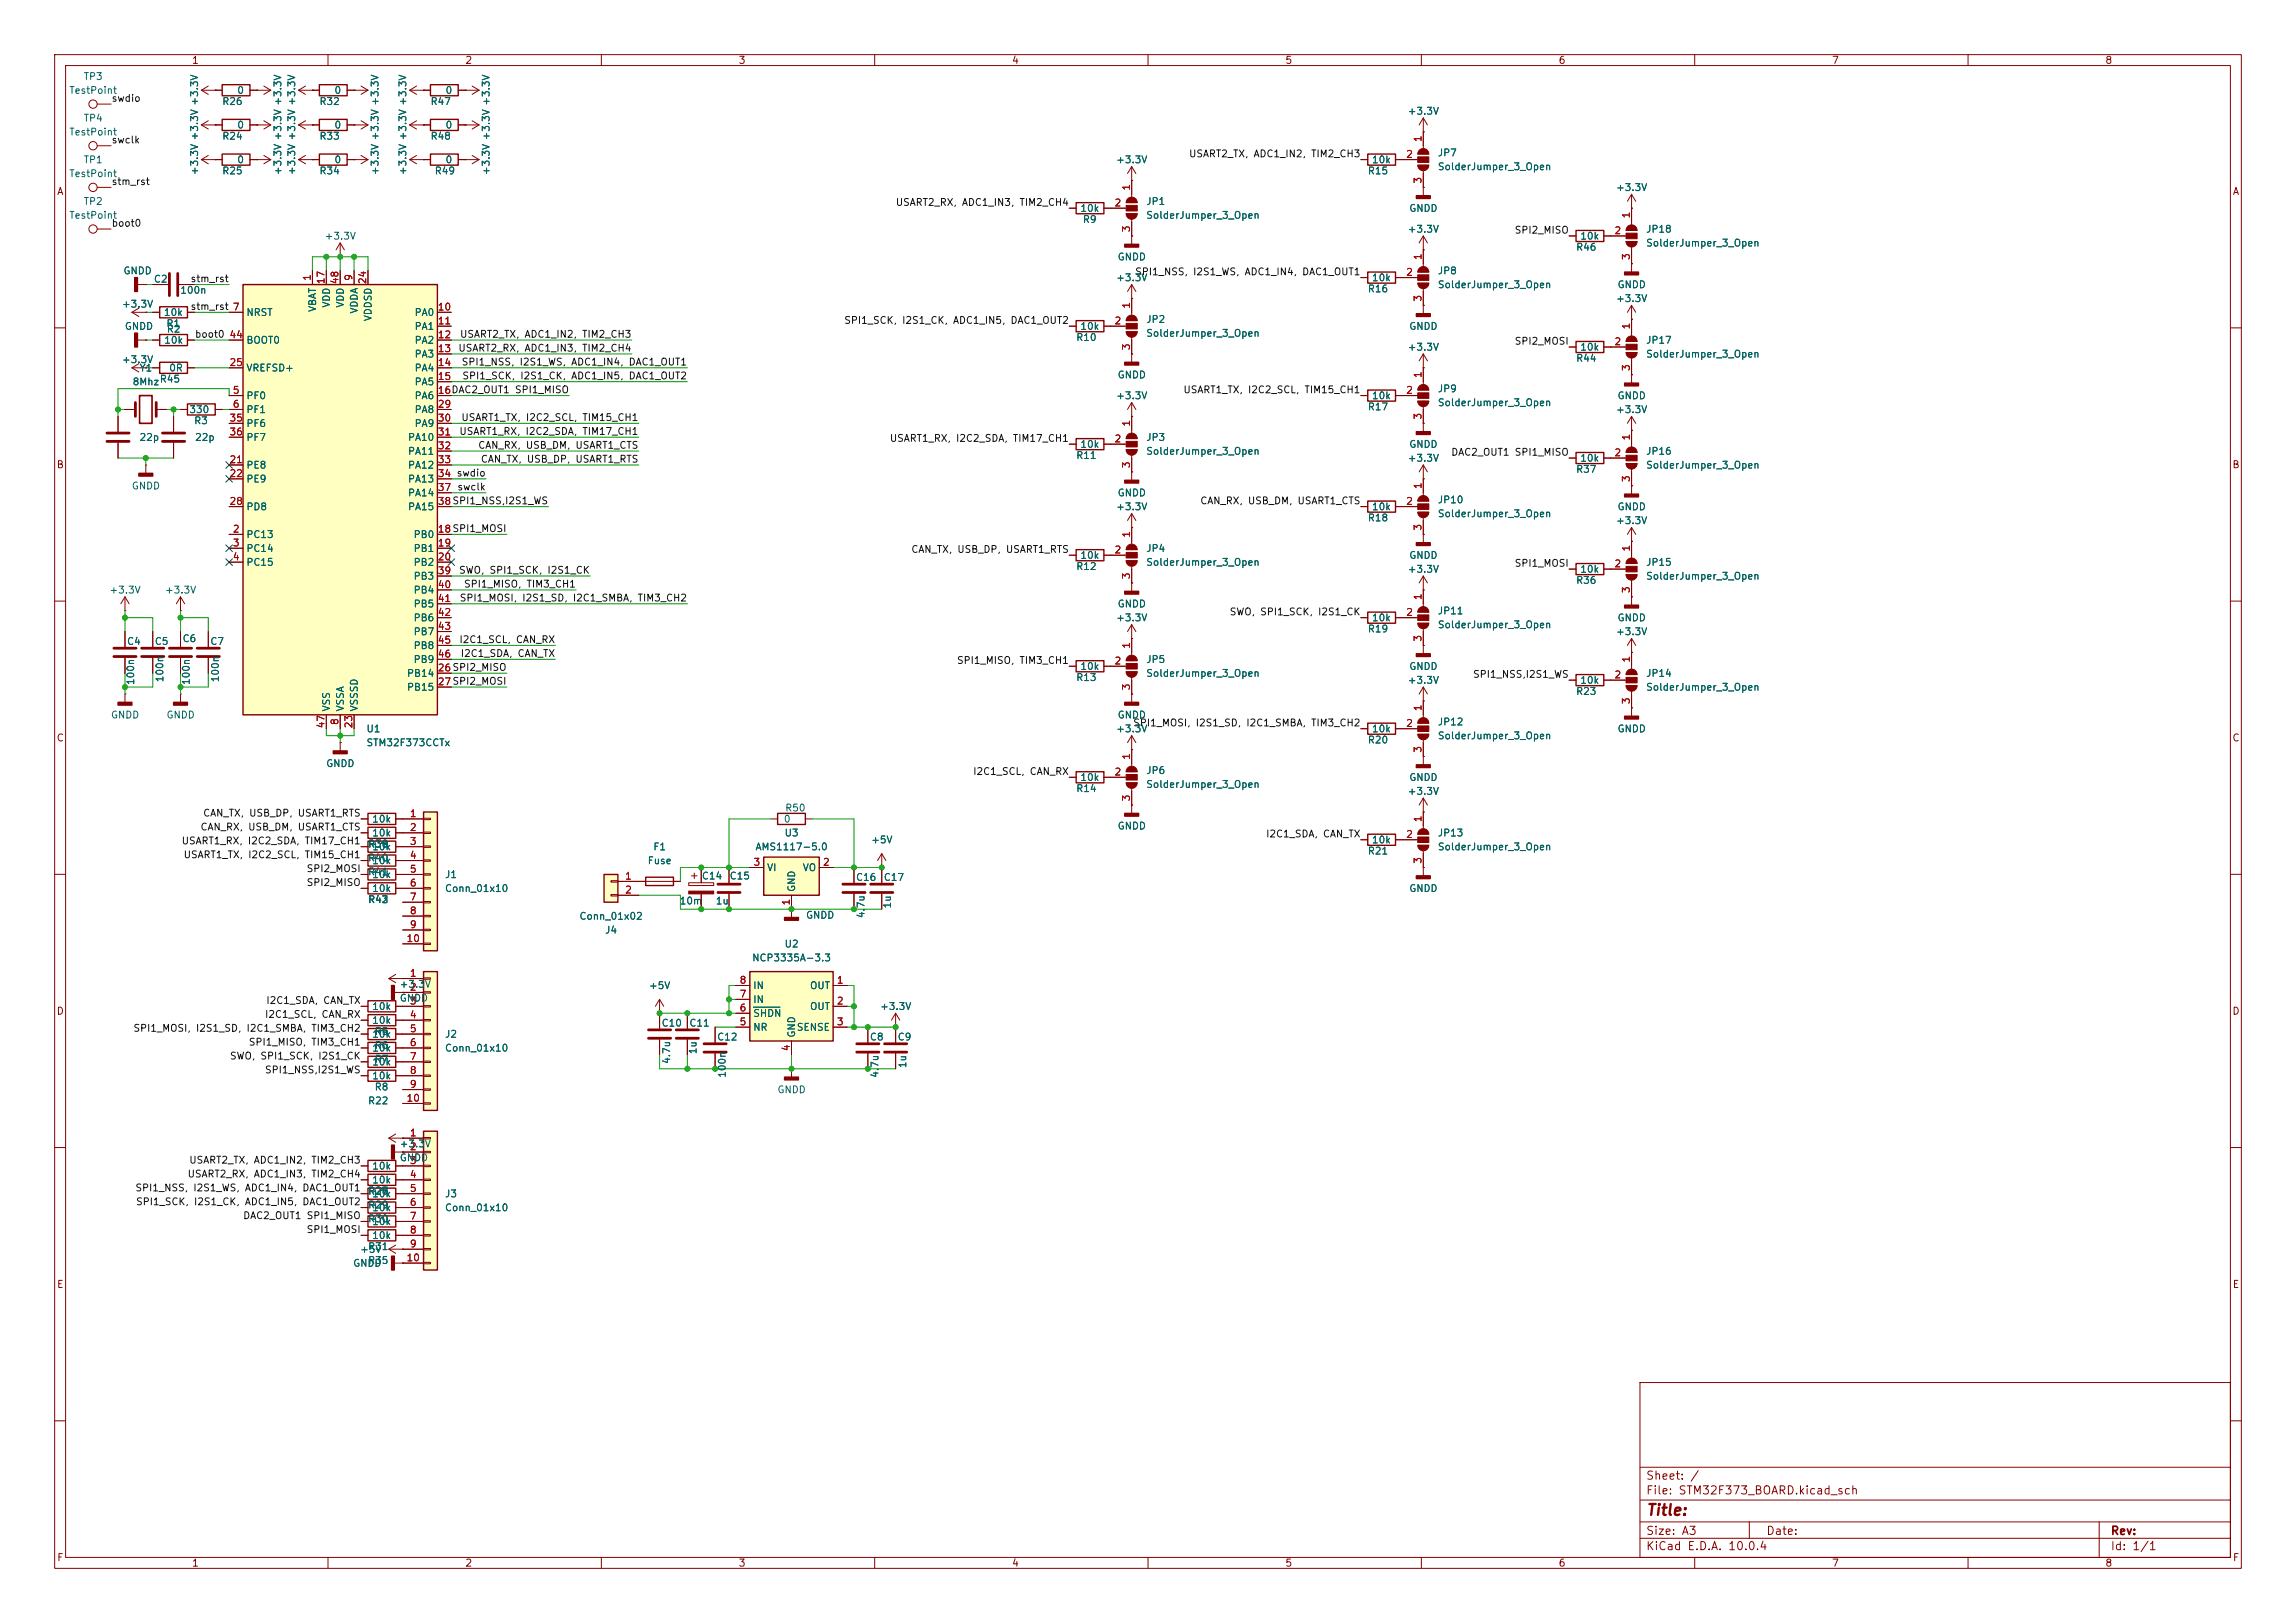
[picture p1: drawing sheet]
<svg xmlns="http://www.w3.org/2000/svg" width="420mm" height="297mm" viewBox="0 0 420 297" stroke-linecap="round" stroke-linejoin="round" font-family="sans-serif">
<defs><g id="words">
<text font-size="2" fill="#840000" x="301" y="277.8">Title:</text>
<g font-size="1.5" fill="#840000">
<text x="301" y="273.8">File: STM32F373_BOARD.kicad_sch</text>
<text x="301" y="271.1">Sheet: /</text>
<text x="301" y="281.2">Size: A3</text>
<text x="323" y="281.2">Date:</text>
<text x="386" y="281.2">Rev:</text>
<text x="301" y="284">KiCad E.D.A. 10.0.4</text>
<text x="386" y="284">Id: 1/1</text>
</g>
<g font-size="1.3" fill="#840000">
<text x="35" y="12">1</text>
<text x="85" y="12">2</text>
<text x="135" y="12">3</text>
<text x="185" y="12">4</text>
<text x="235" y="12">5</text>
<text x="285" y="12">6</text>
<text x="335" y="12">7</text>
<text x="385" y="12">8</text>
<text x="10.3" y="36">A</text>
<text x="408.3" y="36">A</text>
<text x="10.3" y="86">B</text>
<text x="408.2" y="86">B</text>
<text x="10.3" y="136">C</text>
<text x="408.2" y="136">C</text>
<text x="10.3" y="186">D</text>
<text x="408.2" y="186">D</text>
<text x="10.3" y="236">E</text>
<text x="408.3" y="236">E</text>
<text x="10.3" y="286">F</text>
<text x="35" y="287">1</text>
<text x="85" y="287">2</text>
<text x="135" y="287">3</text>
<text x="185" y="287">4</text>
<text x="235" y="287">5</text>
<text x="285" y="287">6</text>
<text x="335" y="287">7</text>
<text x="385" y="287">8</text>
<text x="408.3" y="286">F</text>
</g>
<g font-size="1.3" fill="#006464">
<text x="12.6" y="17.5">TestPoint</text>
<text x="15.2" y="14.9">TP3</text>
<text x="43.3" y="17.5">0</text>
<text x="61.1" y="17.5">0</text>
<text x="81.4" y="17.5">0</text>
<text x="15.2" y="22.6">TP4</text>
<text x="40.5" y="19.5">R26</text>
<text x="43.3" y="23.8">0</text>
<text x="58.3" y="19.5">R32</text>
<text x="61.1" y="23.8">0</text>
<text x="78.6" y="19.5">R47</text>
<text x="81.4" y="23.8">0</text>
<text x="257.4" y="21.3">+3.3V</text>
<text x="12.6" y="25.1">TestPoint</text>
<text x="40.5" y="25.9">R24</text>
<text x="58.3" y="25.9">R33</text>
<text x="78.6" y="25.9">R48</text>
<text x="262.9" y="28.9">JP7</text>
<text x="12.6" y="32.7">TestPoint</text>
<text x="15.2" y="30.2">TP1</text>
<text x="36.5" y="32.2" transform="rotate(-90 36.5 32.2)">+3.3V +3.3V +3.3V</text>
<text x="40.5" y="32.2">R25</text>
<text x="43.3" y="30.2">0</text>
<text x="51.8" y="32.2" transform="rotate(-90 51.8 32.2)">+3.3V +3.3V +3.3V</text>
<text x="54.3" y="32.2" transform="rotate(-90 54.3 32.2)">+3.3V +3.3V +3.3V</text>
<text x="58.3" y="32.2">R34</text>
<text x="61.1" y="30.2">0</text>
<text x="69.6" y="32.2" transform="rotate(-90 69.6 32.2)">+3.3V +3.3V +3.3V</text>
<text x="74.6" y="32.2" transform="rotate(-90 74.6 32.2)">+3.3V +3.3V +3.3V</text>
<text x="79.4" y="32.2">R49</text>
<text x="81.4" y="30.2">0</text>
<text x="89.9" y="32.2" transform="rotate(-90 89.9 32.2)">+3.3V +3.3V +3.3V</text>
<text x="204.1" y="30.2">+3.3V</text>
<text x="250.1" y="32.2">R15</text>
<text x="250.8" y="30.2">10k</text>
<text x="262.9" y="31.5">SolderJumper_3_Open</text>
<text x="295.5" y="35.3">+3.3V</text>
<text x="12.6" y="40.3">TestPoint</text>
<text x="15.2" y="37.8">TP2</text>
<text x="197.5" y="39.1">10k</text>
<text x="198" y="41.1">R9</text>
<text x="209.6" y="37.8">JP1</text>
<text x="209.6" y="40.3">SolderJumper_3_Open</text>
<text x="257.7" y="39.1">GNDD</text>
<text x="59.3" y="44.2">+3.3V</text>
<text x="204.3" y="48">GNDD</text>
<text x="257.4" y="42.9">+3.3V</text>
<text x="288.2" y="46.2">R46</text>
<text x="288.9" y="44.2">10k</text>
<text x="301" y="42.9">JP18</text>
<text x="301" y="45.4">SolderJumper_3_Open</text>
<text x="22.5" y="50.5">GNDD</text>
<text x="28" y="52">C2</text>
<text x="204.1" y="51.8">+3.3V</text>
<text x="250.1" y="53.8">R16</text>
<text x="250.8" y="51.8">10k</text>
<text x="262.9" y="50.5">JP8</text>
<text x="262.9" y="53">SolderJumper_3_Open</text>
<text x="295.8" y="53">GNDD</text>
<text x="22.2" y="56.6">+3.3V</text>
<text x="29.9" y="58.1">10k</text>
<text x="32.9" y="54.1">100n</text>
<text x="45" y="58.1">NRST</text>
<text x="58.1" y="57.2" transform="rotate(-90 58.1 57.2)">VBAT</text>
<text x="60.7" y="56.4" transform="rotate(-90 60.7 56.4)">VDD</text>
<text x="63.2" y="56.4" transform="rotate(-90 63.2 56.4)">VDD</text>
<text x="65.7" y="57.5" transform="rotate(-90 65.7 57.5)">VDDA</text>
<text x="68.3" y="58.9" transform="rotate(-90 68.3 58.9)">VDDSD</text>
<text x="75.7" y="58.1">PA0</text>
<text x="209.6" y="59.4">JP2</text>
<text x="295.5" y="55.6">+3.3V</text>
<text x="22.7" y="60.7">GNDD</text>
<text x="29.9" y="63.2">10k</text>
<text x="30.3" y="60.2">R1</text>
<text x="30.4" y="61.2">R2</text>
<text x="45" y="63.2">BOOT0</text>
<text x="75.7" y="60.7">PA1</text>
<text x="75.7" y="63.2">PA2</text>
<text x="75.7" y="65.7">PA3</text>
<text x="196.8" y="62.7">R10</text>
<text x="197.5" y="60.7">10k</text>
<text x="209.6" y="61.9">SolderJumper_3_Open</text>
<text x="257.4" y="64.5">+3.3V</text>
<text x="257.7" y="60.7">GNDD</text>
<text x="288.9" y="64.5">10k</text>
<text x="301" y="63.2">JP17</text>
<text x="301" y="65.7">SolderJumper_3_Open</text>
<text x="22.2" y="66.8">+3.3V</text>
<text x="24.1" y="70.8">8Mhz</text>
<text x="25.4" y="68.3">Y1</text>
<text x="29.1" y="70.3">R45</text>
<text x="30.8" y="68.3">0R</text>
<text x="45" y="68.3">VREFSD+</text>
<text x="75.7" y="68.3">PA4</text>
<text x="75.7" y="70.8">PA5</text>
<text x="204.3" y="69.6">GNDD</text>
<text x="288.2" y="66.5">R44</text>
<text x="34.5" y="75.9">330</text>
<text x="35.4" y="77.9">R3</text>
<text x="45" y="73.4">PF0</text>
<text x="45" y="75.9">PF1</text>
<text x="75.7" y="73.4">PA6</text>
<text x="75.7" y="75.9">PA8</text>
<text x="204.1" y="73.4">+3.3V</text>
<text x="250.1" y="75.4">R17</text>
<text x="250.8" y="73.4">10k</text>
<text x="262.9" y="72.1">JP9</text>
<text x="262.9" y="74.6">SolderJumper_3_Open</text>
<text x="295.5" y="75.9">+3.3V</text>
<text x="295.8" y="73.4">GNDD</text>
<text x="25.4" y="81">22p</text>
<text x="35.6" y="81">22p</text>
<text x="45" y="78.4">PF6</text>
<text x="45" y="81">PF7</text>
<text x="74.5" y="81">PA10</text>
<text x="74.5" y="83.5">PA11</text>
<text x="75.7" y="78.4">PA9</text>
<text x="197.5" y="82.3">10k</text>
<text x="209.6" y="81">JP3</text>
<text x="209.6" y="83.5">SolderJumper_3_Open</text>
<text x="257.7" y="82.3">GNDD</text>
<text x="301" y="83.5">JP16</text>
<text x="24" y="89.9">GNDD</text>
<text x="45" y="86.1">PE8</text>
<text x="45" y="88.6">PE9</text>
<text x="74.5" y="86.1">PA12</text>
<text x="74.5" y="88.6">PA13</text>
<text x="196.8" y="84.3">R11</text>
<text x="257.4" y="84.8">+3.3V</text>
<text x="288.2" y="86.8">R37</text>
<text x="288.9" y="84.8">10k</text>
<text x="301" y="86.1">SolderJumper_3_Open</text>
<text x="45" y="93.7">PD8</text>
<text x="74.5" y="91.1">PA14</text>
<text x="74.5" y="93.7">PA15</text>
<text x="204.1" y="93.7">+3.3V</text>
<text x="204.3" y="91.1">GNDD</text>
<text x="250.1" y="95.7">R18</text>
<text x="250.8" y="93.7">10k</text>
<text x="262.9" y="92.4">JP10</text>
<text x="262.9" y="95">SolderJumper_3_Open</text>
<text x="295.8" y="93.7">GNDD</text>
<text x="45" y="98.8">PC13</text>
<text x="45" y="101.3">PC14</text>
<text x="75.5" y="98.8">PB0</text>
<text x="75.5" y="101.3">PB1</text>
<text x="209.6" y="101.3">JP4</text>
<text x="295.5" y="96.2">+3.3V</text>
<text x="45" y="103.8">PC15</text>
<text x="75.5" y="103.8">PB2</text>
<text x="75.5" y="106.4">PB3</text>
<text x="196.8" y="104.6">R12</text>
<text x="197.5" y="102.6">10k</text>
<text x="209.6" y="103.8">SolderJumper_3_Open</text>
<text x="257.4" y="105.1">+3.3V</text>
<text x="257.7" y="102.6">GNDD</text>
<text x="288.2" y="107.1">R36</text>
<text x="288.9" y="105.1">10k</text>
<text x="301" y="103.8">JP15</text>
<text x="301" y="106.4">SolderJumper_3_Open</text>
<text x="19.9" y="108.9">+3.3V</text>
<text x="30.1" y="108.9">+3.3V</text>
<text x="75.5" y="108.9">PB4</text>
<text x="75.5" y="111.5">PB5</text>
<text x="204.3" y="111.5">GNDD</text>
<text x="262.9" y="112.7">JP11</text>
<text x="23.1" y="118.3">C4</text>
<text x="28.2" y="118.3">C5</text>
<text x="33.3" y="117.8">C6</text>
<text x="38.4" y="118.3">C7</text>
<text x="75.5" y="114">PB6</text>
<text x="75.5" y="116.5">PB7</text>
<text x="75.5" y="119.1">PB8</text>
<text x="204.1" y="114">+3.3V</text>
<text x="250.1" y="116">R19</text>
<text x="250.8" y="114">10k</text>
<text x="262.9" y="115.3">SolderJumper_3_Open</text>
<text x="295.5" y="116.5">+3.3V</text>
<text x="295.8" y="114">GNDD</text>
<text x="24.8" y="125.5" transform="rotate(-90 24.8 125.5)">100n</text>
<text x="30.2" y="125" transform="rotate(-90 30.2 125)">100n</text>
<text x="35" y="125.5" transform="rotate(-90 35 125.5)">100n</text>
<text x="40.3" y="125" transform="rotate(-90 40.3 125)">100n</text>
<text x="74.3" y="124.2">PB14</text>
<text x="75.5" y="121.6">PB9</text>
<text x="196.8" y="124.9">R13</text>
<text x="197.5" y="122.9">10k</text>
<text x="209.6" y="121.6">JP5</text>
<text x="209.6" y="124.2">SolderJumper_3_Open</text>
<text x="257.4" y="125.4">+3.3V</text>
<text x="257.7" y="122.9">GNDD</text>
<text x="288.9" y="125.4">10k</text>
<text x="301" y="124.2">JP14</text>
<text x="20.2" y="131.8">GNDD</text>
<text x="30.3" y="131.8">GNDD</text>
<text x="60.7" y="130.3" transform="rotate(-90 60.7 130.3)">VSS</text>
<text x="63.2" y="130.3" transform="rotate(-90 63.2 130.3)">VSSA</text>
<text x="65.7" y="130.3" transform="rotate(-90 65.7 130.3)">VSSSD</text>
<text x="74.3" y="126.7">PB15</text>
<text x="204.3" y="131.8">GNDD</text>
<text x="288.2" y="127.5">R23</text>
<text x="301" y="126.7">SolderJumper_3_Open</text>
<text x="66.9" y="136.9">STM32F373CCTx</text>
<text x="66.9" y="134.3">U1</text>
<text x="204.1" y="134.3">+3.3V</text>
<text x="250.1" y="136.4">R20</text>
<text x="250.8" y="134.3">10k</text>
<text x="262.9" y="133.1">JP12</text>
<text x="262.9" y="135.6">SolderJumper_3_Open</text>
<text x="295.8" y="134.3">GNDD</text>
<text x="59.6" y="140.7">GNDD</text>
<text x="197.5" y="143.2">10k</text>
<text x="209.6" y="141.9">JP6</text>
<text x="257.7" y="143.2">GNDD</text>
<text x="143.5" y="148.8">R50</text>
<text x="196.8" y="145.2">R14</text>
<text x="209.6" y="144.5">SolderJumper_3_Open</text>
<text x="257.4" y="145.8">+3.3V</text>
<text x="67.2" y="155.4">R39</text>
<text x="67.2" y="155.4">R38</text>
<text x="68" y="153.4">10k</text>
<text x="68" y="150.8">10k</text>
<text x="68" y="155.9">10k</text>
<text x="119.4" y="155.9">F1</text>
<text x="138.1" y="155.9">AMS1117-5.0</text>
<text x="143.3" y="150.8">0</text>
<text x="143.4" y="153.4">U3</text>
<text x="159.3" y="154.6">+5V</text>
<text x="204.3" y="152.1">GNDD</text>
<text x="250.8" y="154.6">10k</text>
<text x="262.9" y="153.4">JP13</text>
<text x="262.9" y="155.9">SolderJumper_3_Open</text>
<text x="67.2" y="157.9">R40</text>
<text x="67.2" y="160.5">R41</text>
<text x="68" y="158.5">10k</text>
<text x="68" y="161">10k</text>
<text x="81.3" y="161">J1</text>
<text x="118.4" y="158.5">Fuse</text>
<text x="128.3" y="161.2">C14</text>
<text x="133.4" y="161.2">C15</text>
<text x="140.2" y="159.7">VI</text>
<text x="146.7" y="159.7">VO</text>
<text x="156.5" y="161.5">C16</text>
<text x="161.6" y="161.5">C17</text>
<text x="250.1" y="156.7">R21</text>
<text x="67.2" y="165.6">R42</text>
<text x="67.2" y="165.6">R43</text>
<text x="68" y="163.5">10k</text>
<text x="81.3" y="163.5">Conn_01x10</text>
<text x="124.2" y="165.8">10m</text>
<text x="130.8" y="165.8">1u</text>
<text x="145.8" y="163.3" transform="rotate(-90 145.8 163.3)">GND</text>
<text x="163.3" y="166.4" transform="rotate(-90 163.3 166.4)">1u</text>
<text x="257.7" y="163.5">GNDD</text>
<text x="105.9" y="168.6">Conn_01x02</text>
<text x="110.6" y="171.2">J4</text>
<text x="143.4" y="173.7">U2</text>
<text x="147.3" y="168.4">GNDD</text>
<text x="158.5" y="168.1" transform="rotate(-90 158.5 168.1)">4.7u</text>
<text x="137.5" y="176.2">NCP3335A-3.3</text>
<text x="68" y="185.1">10k</text>
<text x="73" y="181.1">+3.3V</text>
<text x="73" y="183.6">GNDD</text>
<text x="118.6" y="181.3">+5V</text>
<text x="137.7" y="183.9">IN</text>
<text x="137.7" y="181.3">IN</text>
<text x="148.1" y="181.3">OUT</text>
<text x="148.1" y="185.1">OUT</text>
<text x="160.9" y="185.1">+3.3V</text>
<text x="68" y="187.7">10k</text>
<text x="68" y="190.2">10k</text>
<text x="68.4" y="189.7">R4</text>
<text x="68.4" y="189.7">R5</text>
<text x="81.3" y="190.2">J2</text>
<text x="120.9" y="188.2">C10</text>
<text x="126" y="188.2">C11</text>
<text x="131.1" y="190.7">C12</text>
<text x="137.7" y="188.9">NR</text>
<text x="137.7" y="186.4">SHDN</text>
<text x="145.6" y="188.9">SENSE</text>
<text x="145.8" y="190" transform="rotate(-90 145.8 190)">GND</text>
<text x="159" y="190.7">C8</text>
<text x="164.1" y="190.7">C9</text>
<text x="68" y="197.8">10k</text>
<text x="68" y="195.3">10k</text>
<text x="68" y="192.7">10k</text>
<text x="68.4" y="194.8">R7</text>
<text x="68.4" y="192.2">R6</text>
<text x="81.3" y="192.7">Conn_01x10</text>
<text x="122.9" y="194.8" transform="rotate(-90 122.9 194.8)">4.7u</text>
<text x="127.7" y="193" transform="rotate(-90 127.7 193)">1u</text>
<text x="133.1" y="197.3" transform="rotate(-90 133.1 197.3)">100n</text>
<text x="161" y="197.3" transform="rotate(-90 161 197.3)">4.7u</text>
<text x="166.1" y="195.6" transform="rotate(-90 166.1 195.6)">1u</text>
<text x="67.2" y="202.4">R22</text>
<text x="68.4" y="199.9">R8</text>
<text x="142.1" y="200.4">GNDD</text>
<text x="68" y="214.3">10k</text>
<text x="73" y="210.3">+3.3V</text>
<text x="73" y="212.8">GNDD</text>
<text x="67.2" y="218.9">R28</text>
<text x="67.2" y="218.9">R27</text>
<text x="67.2" y="221.4">R29</text>
<text x="68" y="216.9">10k</text>
<text x="68" y="219.4">10k</text>
<text x="68" y="222">10k</text>
<text x="81.3" y="219.4">J3</text>
<text x="81.3" y="222">Conn_01x10</text>
<text x="67.2" y="224">R30</text>
<text x="68" y="224.5">10k</text>
<text x="68" y="227">10k</text>
<text x="64.5" y="232.1">GNDD</text>
<text x="65.8" y="229.6">+5V</text>
<text x="67.2" y="229.1">R31</text>
<text x="67.2" y="231.6">R35</text>
</g>
<g font-size="1.3" fill="#0f0f0f">
<text x="20.3" y="18.9">swdio</text>
<text x="20.3" y="26.5">swclk</text>
<text x="217.4" y="29.1">USART2_TX, ADC1_IN2, TIM2_CH3</text>
<text x="20.3" y="34.2">stm_rst</text>
<text x="20.3" y="41.8">boot0</text>
<text x="163.7" y="38">USART2_RX, ADC1_IN3, TIM2_CH4</text>
<text x="277" y="43.1">SPI2_MISO</text>
<text x="34.8" y="51.9">stm_rst</text>
<text x="207.5" y="50.7">SPI1_NSS, I2S1_WS, ADC1_IN4, DAC1_OUT1</text>
<text x="34.8" y="57">stm_rst 7</text>
<text x="154.3" y="59.6">SPI1_SCK, I2S1_CK, ADC1_IN5, DAC1_OUT2</text>
<text x="35.6" y="62.1">boot0</text>
<text x="83.7" y="64.6">USART2_RX, ADC1_IN3, TIM2_CH4</text>
<text x="84" y="62.1">USART2_TX, ADC1_IN2, TIM2_CH3</text>
<text x="277" y="63.4">SPI2_MOSI</text>
<text x="84.3" y="67.2">SPI1_NSS, I2S1_WS, ADC1_IN4, DAC1_OUT1</text>
<text x="84.5" y="69.7">SPI1_SCK, I2S1_CK, ADC1_IN5, DAC1_OUT2</text>
<text x="84.3" y="77.3">USART1_TX, I2C2_SCL, TIM15_CH1</text>
<text x="216.4" y="72.3">USART1_TX, I2C2_SCL, TIM15_CH1</text>
<text x="83.9" y="79.9">USART1_RX, I2C2_SDA, TIM17_CH1</text>
<text x="87.4" y="82.4">CAN_RX, USB_DM, USART1_CTS</text>
<text x="162.7" y="81.2">USART1_RX, I2C2_SDA, TIM17_CH1</text>
<text x="265.3" y="83.7">DAC2_OUT1 SPI1_MISO</text>
<text x="87.9" y="85">CAN_TX, USB_DP, USART1_RTS</text>
<text x="83.6" y="90">swclk</text>
<text x="219.4" y="92.6">CAN_RX, USB_DM, USART1_CTS</text>
<text x="166.6" y="101.5">CAN_TX, USB_DP, USART1_RTS</text>
<text x="83.9" y="105.3">SWO, SPI1_SCK, I2S1_CK</text>
<text x="84.8" y="107.8">SPI1_MISO, TIM3_CH1</text>
<text x="277" y="104">SPI1_MOSI</text>
<text x="84" y="110.4">SPI1_MOSI, I2S1_SD, I2C1_SMBA, TIM3_CH2</text>
<text x="224.8" y="112.9">SWO, SPI1_SCK, I2S1_CK</text>
<text x="83.9" y="118">I2C1_SCL, CAN_RX</text>
<text x="84.2" y="120.5">I2C1_SDA, CAN_TX</text>
<text x="174.9" y="121.8">SPI1_MISO, TIM3_CH1</text>
<text x="269.3" y="124.3">SPI1_NSS,I2S1_WS</text>
<text x="207.2" y="133.2">SPI1_MOSI, I2S1_SD, I2C1_SMBA, TIM3_CH2</text>
<text x="177.9" y="142.1">I2C1_SCL, CAN_RX</text>
<text x="37.1" y="149.7">CAN_TX, USB_DP, USART1_RTS</text>
<text x="33.1" y="154.8">USART1_RX, I2C2_SDA, TIM17_CH1</text>
<text x="36.6" y="152.3">CAN_RX, USB_DM, USART1_CTS</text>
<text x="231.5" y="153.5">I2C1_SDA, CAN_TX</text>
<text x="33.5" y="157.4">USART1_TX, I2C2_SCL, TIM15_CH1</text>
<text x="56" y="159.9">SPI2_MOSI</text>
<text x="56" y="162.4">SPI2_MISO</text>
<text x="48.6" y="184">I2C1_SDA, CAN_TX</text>
<text x="24.3" y="189.1">SPI1_MOSI, I2S1_SD, I2C1_SMBA, TIM3_CH2</text>
<text x="45.4" y="191.6">SPI1_MISO, TIM3_CH1</text>
<text x="48.4" y="186.6">I2C1_SCL, CAN_RX</text>
<text x="41.9" y="194.2">SWO, SPI1_SCK, I2S1_CK</text>
<text x="48.4" y="196.7">SPI1_NSS,I2S1_WS</text>
<text x="34.2" y="215.8">USART2_RX, ADC1_IN3, TIM2_CH4</text>
<text x="34.5" y="213.2">USART2_TX, ADC1_IN2, TIM2_CH3</text>
<text x="24.7" y="218.3">SPI1_NSS, I2S1_WS, ADC1_IN4, DAC1_OUT1</text>
<text x="24.8" y="220.9">SPI1_SCK, I2S1_CK, ADC1_IN5, DAC1_OUT2</text>
<text x="44.4" y="223.4">DAC2_OUT1 SPI1_MISO</text>
<text x="56" y="225.9">SPI1_MOSI</text>
</g>
<g font-size="1.3" fill="#a90000">
<text x="257.1" y="29.2">2</text>
<text x="260.3" y="26.1" transform="rotate(-90 260.3 26.1)">1</text>
<text x="207" y="35" transform="rotate(-90 207 35)">1</text>
<text x="260.3" y="33.7" transform="rotate(-90 260.3 33.7)">3</text>
<text x="203.8" y="38.1">2</text>
<text x="298.4" y="40.1" transform="rotate(-90 298.4 40.1)">1</text>
<text x="207" y="42.6" transform="rotate(-90 207 42.6)">3</text>
<text x="260.3" y="47.7" transform="rotate(-90 260.3 47.7)">1</text>
<text x="295.2" y="43.2">2</text>
<text x="298.4" y="47.7" transform="rotate(-90 298.4 47.7)">3</text>
<text x="57.1" y="51.5" transform="rotate(-90 57.1 51.5)">1</text>
<text x="59.7" y="52.1" transform="rotate(-90 59.7 52.1)">17</text>
<text x="62.2" y="52.1" transform="rotate(-90 62.2 52.1)">48</text>
<text x="64.7" y="51.5" transform="rotate(-90 64.7 51.5)">9</text>
<text x="67.3" y="52.1" transform="rotate(-90 67.3 52.1)">24</text>
<text x="257.1" y="50.8">2</text>
<text x="42.5" y="57.1">7</text>
<text x="80" y="57.1">10</text>
<text x="80" y="59.7">11</text>
<text x="203.8" y="59.7">2</text>
<text x="207" y="56.6" transform="rotate(-90 207 56.6)">1</text>
<text x="260.3" y="55.3" transform="rotate(-90 260.3 55.3)">3</text>
<text x="41.9" y="62.2">44</text>
<text x="80" y="62.2">12</text>
<text x="80" y="64.7">13</text>
<text x="207" y="64.2" transform="rotate(-90 207 64.2)">3</text>
<text x="295.2" y="63.5">2</text>
<text x="298.4" y="60.4" transform="rotate(-90 298.4 60.4)">1</text>
<text x="41.9" y="67.3">25</text>
<text x="80" y="67.3">14</text>
<text x="80" y="69.8">15</text>
<text x="260.3" y="69.3" transform="rotate(-90 260.3 69.3)">1</text>
<text x="298.4" y="68" transform="rotate(-90 298.4 68)">3</text>
<text x="41.9" y="77.4">35</text>
<text x="42.5" y="72.4">5</text>
<text x="42.5" y="74.9">6</text>
<text x="80" y="72.4">16DAC2_OUT1 SPI1_MISO</text>
<text x="80" y="74.9">29</text>
<text x="80" y="77.4">30</text>
<text x="80" y="72.4">16</text>
<text x="257.1" y="72.4">2</text>
<text x="260.3" y="76.9" transform="rotate(-90 260.3 76.9)">3</text>
<text x="41.9" y="80">36</text>
<text x="80" y="80">31</text>
<text x="80" y="82.5">32</text>
<text x="203.8" y="81.3">2</text>
<text x="207" y="78.2" transform="rotate(-90 207 78.2)">1</text>
<text x="295.2" y="83.8">2</text>
<text x="298.4" y="80.7" transform="rotate(-90 298.4 80.7)">1</text>
<text x="41.9" y="85.1">21</text>
<text x="41.9" y="87.6">22</text>
<text x="80" y="85.1">33</text>
<text x="80" y="87.6">34 swdio</text>
<text x="80" y="87.6">34</text>
<text x="207" y="85.8" transform="rotate(-90 207 85.8)">3</text>
<text x="260.3" y="89.6" transform="rotate(-90 260.3 89.6)">1</text>
<text x="298.4" y="88.3" transform="rotate(-90 298.4 88.3)">3</text>
<text x="41.9" y="92.7">28</text>
<text x="80" y="90.1">37</text>
<text x="80" y="92.7">38SPI1_NSS,I2S1_WS</text>
<text x="80" y="92.7">38</text>
<text x="257.1" y="92.7">2</text>
<text x="42.5" y="97.8">2</text>
<text x="42.5" y="100.3">3</text>
<text x="80" y="97.8">18SPI1_MOSI</text>
<text x="80" y="100.3">19</text>
<text x="80" y="97.8">18</text>
<text x="203.8" y="101.6">2</text>
<text x="207" y="98.5" transform="rotate(-90 207 98.5)">1</text>
<text x="260.3" y="97.2" transform="rotate(-90 260.3 97.2)">3</text>
<text x="298.4" y="101" transform="rotate(-90 298.4 101)">1</text>
<text x="42.5" y="102.8">4</text>
<text x="80" y="102.8">20</text>
<text x="80" y="105.4">39</text>
<text x="80" y="107.9">40</text>
<text x="207" y="106.1" transform="rotate(-90 207 106.1)">3</text>
<text x="295.2" y="104.1">2</text>
<text x="80" y="110.5">41</text>
<text x="80" y="113">42</text>
<text x="257.1" y="113">2</text>
<text x="260.3" y="109.9" transform="rotate(-90 260.3 109.9)">1</text>
<text x="298.4" y="108.7" transform="rotate(-90 298.4 108.7)">3</text>
<text x="80" y="115.5">43</text>
<text x="80" y="118.1">45</text>
<text x="207" y="118.8" transform="rotate(-90 207 118.8)">1</text>
<text x="260.3" y="117.5" transform="rotate(-90 260.3 117.5)">3</text>
<text x="80" y="123.2">26SPI2_MISO</text>
<text x="80" y="125.7">27SPI2_MOSI</text>
<text x="80" y="120.6">46</text>
<text x="80" y="123.2">26</text>
<text x="80" y="125.7">27</text>
<text x="203.8" y="121.9">2</text>
<text x="295.2" y="124.4">2</text>
<text x="298.4" y="121.4" transform="rotate(-90 298.4 121.4)">1</text>
<text x="207" y="126.4" transform="rotate(-90 207 126.4)">3</text>
<text x="260.3" y="130.2" transform="rotate(-90 260.3 130.2)">1</text>
<text x="298.4" y="129" transform="rotate(-90 298.4 129)">3</text>
<text x="59.7" y="133.4" transform="rotate(-90 59.7 133.4)">47</text>
<text x="62.2" y="132.8" transform="rotate(-90 62.2 132.8)">8</text>
<text x="64.7" y="133.4" transform="rotate(-90 64.7 133.4)">23</text>
<text x="257.1" y="133.3">2</text>
<text x="260.3" y="137.9" transform="rotate(-90 260.3 137.9)">3</text>
<text x="203.8" y="142.2">2</text>
<text x="207" y="139.1" transform="rotate(-90 207 139.1)">1</text>
<text x="74.9" y="149.8">1</text>
<text x="207" y="146.8" transform="rotate(-90 207 146.8)">3</text>
<text x="74.9" y="152.4">2</text>
<text x="74.9" y="154.9">3</text>
<text x="257.1" y="153.6">2</text>
<text x="260.3" y="150.6" transform="rotate(-90 260.3 150.6)">1</text>
<text x="74.9" y="157.5">4</text>
<text x="74.9" y="160">5</text>
<text x="114.2" y="161.3">1</text>
<text x="137.7" y="158.7">3</text>
<text x="150.4" y="158.7">2</text>
<text x="260.3" y="158.2" transform="rotate(-90 260.3 158.2)">3</text>
<text x="74.9" y="162.5">6</text>
<text x="74.9" y="165.1">7</text>
<text x="74.9" y="167.6">8</text>
<text x="114.2" y="163.8">2</text>
<text x="144.8" y="165.8" transform="rotate(-90 144.8 165.8)">1</text>
<text x="74.3" y="172.7">10</text>
<text x="74.9" y="170.2">9</text>
<text x="74.9" y="179">1</text>
<text x="74.9" y="181.6">2</text>
<text x="74.9" y="184.1">3</text>
<text x="135.2" y="185.4">6</text>
<text x="135.2" y="182.9">7</text>
<text x="135.2" y="180.3">8</text>
<text x="153" y="180.3">1</text>
<text x="153" y="184.1">2</text>
<text x="74.9" y="186.7">4</text>
<text x="74.9" y="189.2">5</text>
<text x="74.9" y="191.7">6</text>
<text x="135.2" y="187.9">5</text>
<text x="153" y="187.9">3</text>
<text x="74.9" y="194.3">7</text>
<text x="74.9" y="196.8">8</text>
<text x="144.8" y="192.5" transform="rotate(-90 144.8 192.5)">4</text>
<text x="74.3" y="201.9">10</text>
<text x="74.9" y="199.4">9</text>
<text x="74.9" y="208.3">1</text>
<text x="74.9" y="210.8">2</text>
<text x="74.9" y="213.3">3</text>
<text x="74.9" y="215.9">4</text>
<text x="74.9" y="218.4">5</text>
<text x="74.9" y="221">6</text>
<text x="74.9" y="223.5">7</text>
<text x="74.9" y="226">8</text>
<text x="74.3" y="231.1">10</text>
<text x="74.9" y="228.6">9</text>
</g>
</g></defs>
<g fill="none" stroke="#840000" stroke-width=".18">
<path d="M10 10h400v277h-400zM12 12h396v273h-396zM60 10v2M110 10v2M160 10v2M210 10v2M260 10v2M310 10v2M360 10v2M10 60h2M408 60h2M10 110h2"/>
<path d="M408 110h2M10 160h2M408 160h2M125.7 185.4v2.8M125.7 190.2v2.8M130.8 188v2.8M130.8 192.8v2.8M144.8 195.6h.1M144.8 195.6v1.5M158.7 188v2.8M158.7 192.8v2.8M163.8 188h.1"/>
<path d="M163.8 185.4v5.4M163.8 192.8v2.8M163.8 185.4l-.7 1.3M163.8 185.4l.8 1.3M10 210h2M72.1 210.8h1.6M73.7 210.8h.1M408 210h2M300 253h108v32h-108zM10 260h2M300 278.5h108M300 274.5h108"/>
<path d="M300 268.5h108M320 278.5v3M384 278.5v6.5M408 260h2M60 285v2M110 285v2M160 285v2M210 285v2M260 285v2M300 281.5h108M310 285v2M360 285v2"/>
</g>
<g fill="#840000" stroke="#840000" stroke-width=".25">
<path d="M71.6 209.6h.5v2.5h-.5z"/>
<path d="M143.5 197.1h2.5v.5h-2.5z"/>
</g>
<path d="M123.7 188.5h4.1M123.7 190h4.1M128.8 191h4M128.8 192.5h4M156.7 191h4.1M156.7 192.5h4.1M161.8 191h4.1M161.8 192.5h4.1" fill="none" stroke="#840000" stroke-width=".51"/>
<path d="M137.2 177.8h15.2v12.7h-15.2z" fill="#ffffc2"/>
<path d="M137.2 177.8h15.2v12.7h-15.2zM67.3 214.9h5.1v2h-5.1zM67.3 212.3h5.1v2.1h-5.1z" fill="none" stroke="#840000" stroke-width=".25"/>
<g fill="none" stroke="#840000" stroke-width=".18">
<path d="M127 159.8v1M128.3 158.8v2.7M126 161.5h4.6v.6h-4.6zM126.5 160.3h1M128.3 163.6v2.8M134.6 180.3h2.6M134.6 188h2.6M134.6 185.4h2.6M134.6 182.9h2.6M144.8 190.5v2.5M152.4 180.3h2.5M152.4 184.2h2.5"/>
<path d="M152.4 188h2.5M66 215.9h1.3M66 213.4h1.3M71.1 208.3l1.3 .7M71.1 208.3h2.6M72.4 207.5l-1.3 .8M72.4 215.9h1.3M72.4 213.4h1.3M73.7 208.3h.1"/>
</g>
<path d="M137.8 184.3h4.9" fill="none" stroke="#006464" stroke-width=".18"/>
<path d="M126 163.1h4.6v.5h-4.6z" fill="#840000" stroke="#840000" stroke-width=".18"/>
<path d="M77.5 207h2.5v25.4h-2.5z" fill="#ffffc2"/>
<path d="M196.8 141.2h5.1v2.1h-5.1zM67.3 217.4h5.1v2.1h-5.1zM67.3 220h5.1v2h-5.1zM77.5 207h2.5v25.4h-2.5zM67.3 222.5h5.1v2h-5.1zM67.3 225h5.1v2.1h-5.1z" fill="none" stroke="#840000" stroke-width=".25"/>
<g fill="none" stroke="#840000" stroke-width=".18">
<path d="M133.3 158.8v2.7M161.3 158.8h.1M161.3 156.2l-.8 1.3M161.3 156.2l.8 1.3M161.3 156.2v2.6M195.6 142.2h1.2M201.9 142.2h1.3M133.3 163.6v2.8M66 218.4h1.3M72.4 218.4h5.1M73.7 208.3h3.8M73.7 210.8h3.8"/>
<path d="M73.7 213.4h3.8M73.7 215.9h3.8M77.5 208.2h1.2v.2h-1.2zM77.5 210.7h1.2v.2h-1.2zM77.5 213.2h1.2v.3h-1.2zM77.5 215.8h1.2v.2h-1.2zM77.5 218.3h1.2v.3h-1.2zM66 221h1.3M66 223.5h1.3M66 226.1h1.3M72.1 231.1h5.4M72.4 221h5.1"/>
<path d="M72.4 223.5h5.1M72.4 226.1h5.1M73.7 231.1h.1M73.7 228.6h3.8M77.5 220.9h1.2v.2h-1.2zM77.5 223.4h1.2v.2h-1.2zM77.5 225.9h1.2v.3h-1.2zM77.5 228.5h1.2v.2h-1.2zM77.5 231h1.2v.3h-1.2z"/>
</g>
<path d="M71.6 229.9h.5v2.5h-.5z" fill="#840000" stroke="#840000" stroke-width=".25"/>
<path d="M131.3 161.8h4.1M131.3 163.3h4.1" fill="none" stroke="#840000" stroke-width=".51"/>
<path d="M139.7 156.8h10.2v7h-10.2z" fill="#ffffc2"/>
<g fill="none" stroke="#840000" stroke-width=".25">
<path d="M40.6 15.5h5.1v2h-5.1zM58.4 15.5h5.1v2h-5.1zM78.7 15.5h5.1v2h-5.1zM40.6 21.8h5.1v2.1h-5.1zM40.6 28.2h5.1v2h-5.1zM58.4 28.2h5.1v2h-5.1zM58.4 21.8h5.1v2.1h-5.1zM78.7 21.8h5.1v2.1h-5.1zM78.7 28.2h5.1v2h-5.1zM196.8 37.1h5.1v2h-5.1zM250.2 28.2h5.1v2h-5.1zM29.2 56.1h5.1v2.1h-5.1z"/>
<path d="M196.8 58.7h5.1v2h-5.1zM250.2 49.8h5.1v2h-5.1zM288.3 42.2h5.1v2h-5.1zM29.2 61.2h5.1v2h-5.1zM250.2 71.4h5.1v2h-5.1zM288.3 62.5h5.1v2h-5.1zM196.8 80.3h5.1v2h-5.1zM250.2 91.7h5.1v2h-5.1zM288.3 82.8h5.1v2h-5.1zM196.8 100.6h5.1v2h-5.1zM250.2 112h5.1v2h-5.1zM288.3 103.1h5.1v2.1h-5.1z"/>
<path d="M196.8 120.9h5.1v2h-5.1zM250.2 132.3h5.1v2.1h-5.1zM288.3 123.4h5.1v2.1h-5.1zM67.3 151.4h5.1v2h-5.1zM139.7 156.8h10.2v7h-10.2zM142.2 148.8h5.1v2.1h-5.1zM250.2 152.7h5.1v2h-5.1zM67.3 183.1h5.1v2.1h-5.1zM67.3 195.8h5.1v2.1h-5.1zM67.3 185.7h5.1v2h-5.1zM67.3 193.3h5.1v2h-5.1zM67.3 190.8h5.1v2h-5.1z"/>
<path d="M67.3 188.2h5.1v2h-5.1z"/>
</g>
<g fill="none" stroke="#840000" stroke-width=".18">
<path d="M17.8 19.1h2.5M36.8 16.5h3.8M36.8 16.5l1.3 .8M38.1 15.7l-1.3 .8M39.4 16.5h.1M45.7 16.5h3.8M47 16.5h.1M48.3 15.7l1.2 .8M49.5 16.5l-1.2 .8M54.6 16.5h3.8M54.6 16.5l1.3 .8M55.9 15.7l-1.3 .8"/>
<path d="M57.1 16.5h.1M63.5 16.5h3.8M64.8 16.5h.1M66 15.7l1.3 .8M67.3 16.5l-1.3 .8M74.9 16.5h3.8M74.9 16.5l1.3 .8M76.2 15.7l-1.3 .8M77.5 16.5h.1M83.8 16.5h3.8M85.1 16.5h.1M86.4 15.7l1.2 .8"/>
<path d="M87.6 16.5l-1.2 .8M17.8 26.7h2.5M36.8 29.2h3.8M36.8 29.2l1.3 .8M38.1 28.4l-1.3 .8M39.4 29.2h.1M39.4 22.9h1.2M45.7 29.2h3.8M45.7 22.9h3.8M47 22.9h.1M47 29.2h.1M48.3 22.1l1.2 .8"/>
<path d="M48.3 28.4l1.2 .8M49.5 22.9l-1.2 .7M49.5 29.2l-1.2 .8M54.6 29.2h3.8M54.6 22.9h3.8M54.6 29.2l1.3 .8M54.6 22.9l1.3 .7M55.9 28.4l-1.3 .8M55.9 22.1l-1.3 .8M57.1 29.2h.1M57.1 22.9h.1M63.5 29.2h3.8"/>
<path d="M63.5 22.9h3.8M64.8 22.9h.1M64.8 29.2h.1M66 22.1l1.3 .8M66 28.4l1.3 .8M67.3 22.9l-1.3 .7M67.3 29.2l-1.3 .8M74.9 29.2h3.8M74.9 22.9h3.8M74.9 22.9l1.3 .7M74.9 29.2l1.3 .8M76.2 22.1l-1.3 .8"/>
<path d="M76.2 28.4l-1.3 .8M77.5 22.9h.1M77.5 29.2h.1M83.8 29.2h3.8M83.8 22.9h3.8M85.1 22.9h.1M85.1 29.2h.1M86.4 22.1l1.2 .8M86.4 28.4l1.2 .8M87.6 22.9l-1.2 .7M87.6 29.2l-1.2 .8M195.6 38.1h1.2"/>
<path d="M201.9 38.1h4.1M206 37.1h2M206 39.1h2M207 33h.1M207 30.5v5.6M207 30.5l-.8 1.3M207 30.5l.8 1.3M248.9 29.2h1.3M255.3 29.2h4M259.3 28.2h2.1M259.3 30.2h2.1M260.3 34.3h.1"/>
<path d="M260.3 24.1h.1M260.3 21.6v5.6M260.3 31.2v4.6M260.3 21.6l-.7 1.3M260.3 21.6l.8 1.3M298.4 38.1h.1M298.4 35.6v5.5M298.4 35.6l-.7 1.2M298.4 35.6l.8 1.2M24.1 57.2l1.3 .7M24.1 57.2h2.6M25.4 56.4l-1.3 .8"/>
<path d="M26.7 57.2h.1M27.9 52.1h2.8M27.9 57.2h1.3M32.8 52.1h2.8M34.3 57.2h1.3M62.2 47h.1M62.2 44.5l-.7 1.2M62.2 44.5l.8 1.2M62.2 44.5v2.5M195.6 59.7h1.2M201.9 59.7h4.1M206 58.7h2"/>
<path d="M207 43.2h.1M207 54.6h.1M207 40.1v4.6M207 52.1v5.6M207 52.1l-.8 1.2M207 52.1l.8 1.2M248.9 50.8h1.3M255.3 50.8h4M259.3 49.8h2.1M259.3 51.8h2.1M260.3 45.7h.1M260.3 55.9h.1"/>
<path d="M260.3 43.2v5.6M260.3 52.8v4.6M260.3 43.2l-.7 1.3M260.3 43.2l.8 1.3M287 43.2h1.3M293.4 43.2h4M297.4 42.2h2.1M297.4 44.2h2.1M298.4 48.3h.1M298.4 58.4h.1M298.4 45.2v4.6M298.4 55.9v5.6"/>
<path d="M298.4 55.9l-.7 1.3M298.4 55.9l.8 1.3M22.9 74.9h1.9M24.1 67.3l1.3 .8M24.1 67.3h2.6M25.1 62.2h1.6M25.4 66.5l-1.3 .8M26.7 67.3h.1M26.7 62.2h.1M27.9 62.2h1.3M28.6 74.9h1.9M34.3 62.2h1.3"/>
<path d="M206 60.7h2M207 76.2h.1M207 64.8h.1M207 61.7v4.6M207 73.7v5.5M207 73.7l-.8 1.2M207 73.7l.8 1.2M248.9 72.4h1.3M255.3 72.4h4M259.3 71.4h2.1M259.3 73.4h2.1M260.3 67.3h.1"/>
<path d="M260.3 77.5h.1M260.3 64.8v5.6M260.3 74.4v4.6M260.3 64.8l-.7 1.2M260.3 64.8l.8 1.2M287 63.5h1.3M293.4 63.5h4M297.4 62.5h2.1M297.4 64.5h2.1M298.4 78.7h.1M298.4 68.6h.1M298.4 65.5v4.6"/>
<path d="M298.4 76.2v5.6M298.4 76.2l-.7 1.3M298.4 76.2l.8 1.3M195.6 81.3h1.2M201.9 81.3h4.1M206 80.3h2M206 82.3h2M207 96.5h.1M207 86.4h.1M207 83.3v4.6M207 94v5.6M207 94l-.8 1.3"/>
<path d="M207 94l.8 1.3M248.9 92.7h1.3M255.3 92.7h4M259.3 91.7h2.1M259.3 93.7h2.1M260.3 87.6h.1M260.3 97.8h.1M260.3 85.1l-.7 1.3M260.3 85.1l.8 1.3M260.3 85.1v5.6M260.3 94.7v4.6M287 83.8h1.3"/>
<path d="M293.4 83.8h4M297.4 82.8h2.1M297.4 84.8h2.1M298.4 99.1h.1M298.4 88.9h.1M298.4 85.9v4.5M298.4 96.5v5.6M298.4 96.5l-.7 1.3M298.4 96.5l.8 1.3M195.6 101.6h1.2M201.9 101.6h4.1M206 100.6h2"/>
<path d="M206 102.6h2M207 106.7h.1M207 116.8h.1M207 103.6v4.6M207 114.3v5.6M207 114.3l-.8 1.3M207 114.3l.8 1.3M248.9 113h1.3M255.3 113h4M259.3 112h2.1M259.3 114h2.1M260.3 108h.1"/>
<path d="M260.3 118.1h.1M260.3 105.4v5.6M260.3 115.1v4.5M260.3 105.4l-.7 1.3M260.3 105.4l.8 1.3M287 104.1h1.3M293.4 104.1h4M297.4 103.1h2.1M297.4 105.2h2.1M298.4 119.4h.1M298.4 109.2h.1M298.4 106.2v4.5"/>
<path d="M298.4 116.8v5.6M298.4 116.8l-.7 1.3M298.4 116.8l.8 1.3M195.6 121.9h1.2M201.9 121.9h4.1M206 120.9h2M206 122.9h2M207 127h.1M207 137.2h.1M207 124v4.5M207 134.6v5.6M207 134.6l-.8 1.3"/>
<path d="M207 134.6l.8 1.3M248.9 133.4h1.3M255.3 133.4h4M259.3 132.3h2.1M259.3 134.4h2.1M260.3 128.3h.1M260.3 138.4h.1M260.3 125.7v5.6M260.3 135.4v4.6M260.3 125.7l-.7 1.3M260.3 125.7l.8 1.3M287 124.5h1.3"/>
<path d="M293.4 124.5h4M297.4 123.4h2.1M297.4 125.5h2.1M298.4 129.5h.1M298.4 126.5v4.6M66 152.4h1.3M72.4 152.4h1.3M137.2 158.8h2.5M141 149.9h1.2M147.3 149.9h1.3M149.9 158.8h2.5M156.2 158.8v2.7"/>
<path d="M161.3 158.8v2.7M203.2 142.2h2.8M206 141.2h2M206 143.3h2M207 147.3h.1M207 144.3v4.5M248.9 153.7h1.3M255.3 153.7h4M259.3 152.7h2.1M259.3 154.7h2.1M260.3 158.8h.1M260.3 148.6h.1"/>
<path d="M260.3 146.1v5.5M260.3 155.7v4.6M260.3 146.1l-.7 1.2M260.3 146.1l.8 1.2M144.8 166.4h.1M144.8 163.8v4.1M156.2 163.6v2.8M161.3 163.6v2.8M66 184.2h1.3M66 196.9h1.3M66 186.7h1.3M66 194.3h1.3"/>
<path d="M66 191.8h1.3M66 189.2h1.3M72.4 184.2h1.3M72.4 196.9h1.3M72.4 186.7h1.3M72.4 194.3h1.3M72.4 191.8h1.3M72.4 189.2h1.3M71.1 228.6l1.3 .8M71.1 228.6h2.6M72.4 227.8l-1.3 .8M73.7 228.6h.1"/>
<circle cx="17" cy="19" r=".76"/>
<circle cx="17" cy="26.7" r=".76"/>
</g>
<g fill="#840000" stroke="#840000" stroke-width=".25">
<path d="M143.5 167.9h2.5v.5h-2.5z"/>
<path d="M259.1 99.3h2.5v.5h-2.5z"/>
<path d="M205.7 108.2h2.6v.5h-2.6z"/>
<path d="M205.7 87.9h2.6v.5h-2.6z"/>
<path d="M259.1 35.8h2.5v.5h-2.5z"/>
<path d="M297.2 90.4h2.5v.5h-2.5z"/>
<path d="M297.2 70.1h2.5v.5h-2.5z"/>
<path d="M259.1 57.4h2.5v.5h-2.5z"/>
<path d="M205.7 66.3h2.6v.5h-2.6z"/>
<path d="M205.7 44.7h2.6v.5h-2.6z"/>
<path d="M259.1 79h2.5v.5h-2.5z"/>
<path d="M259.1 119.6h2.5v.5h-2.5z"/>
<path d="M205.7 128.5h2.6v.5h-2.6z"/>
<path d="M205.7 148.8h2.6v.6h-2.6z"/>
<path d="M259.1 160.3h2.5v.5h-2.5z"/>
<path d="M259.1 140h2.5v.5h-2.5z"/>
<path d="M297.2 49.8h2.5v.5h-2.5z"/>
<path d="M297.2 131.1h2.5v.5h-2.5z"/>
<path d="M297.2 110.7h2.5v.6h-2.5z"/>
<path d="M24.6 61h.5v2.5h-.5z"/>
</g>
<path d="M31 50v4.1M32.5 50v4.1M24.8 73.7v2.5M28.6 73.7v2.5M154.2 161.8h4M154.2 163.3h4M159.3 161.8h4M159.3 163.3h4" fill="none" stroke="#840000" stroke-width=".51"/>
<g fill="#840000" stroke="#840000" stroke-width=".18">
<path d="M259.6 91a1.02 1.02 0 0 1 1.1-.2 1.02 1.02 0 0 1 .7 .9h-2.1z"/>
<path d="M259.3 92.2h2.1v1h-2.1z"/>
<path d="M259.3 93.7h2.1a1.02 1.02 0 0 1-1.1 1 1.02 1.02 0 0 1-1-1z"/>
<path d="M206.3 79.6a1.02 1.02 0 0 1 1.1-.3 1.02 1.02 0 0 1 .6 1h-2z"/>
<path d="M206 80.8h2v1h-2z"/>
<path d="M206 82.3h2a1.02 1.02 0 0 1-1 1 1.02 1.02 0 0 1-1-1z"/>
<path d="M297.7 122.7a1.02 1.02 0 0 1 1.1-.2 1.02 1.02 0 0 1 .7 .9h-2.1z"/>
<path d="M297.4 124h2.1v1h-2.1z"/>
<path d="M297.4 125.5h2.1a1.02 1.02 0 0 1-1.1 1 1.02 1.02 0 0 1-1-1z"/>
<path d="M259.6 27.5a1.02 1.02 0 0 1 1.1-.2 1.02 1.02 0 0 1 .7 .9h-2.1z"/>
<path d="M259.3 28.7h2.1v1h-2.1z"/>
<path d="M259.3 30.2h2.1a1.02 1.02 0 0 1-1.1 1 1.02 1.02 0 0 1-1-1z"/>
<path d="M297.7 82.1a1.02 1.02 0 0 1 1.1-.2 1.02 1.02 0 0 1 .7 .9h-2.1z"/>
<path d="M297.4 83.3h2.1v1h-2.1z"/>
<path d="M297.4 84.8h2.1a1.02 1.02 0 0 1-1.1 1 1.02 1.02 0 0 1-1-1z"/>
<path d="M297.7 61.8a1.02 1.02 0 0 1 1.1-.3 1.02 1.02 0 0 1 .7 1h-2.1z"/>
<path d="M297.4 63h2.1v1h-2.1z"/>
<path d="M297.4 64.5h2.1a1.02 1.02 0 0 1-1.1 1 1.02 1.02 0 0 1-1-1z"/>
<path d="M297.7 102.4a1.02 1.02 0 0 1 1.1-.2 1.02 1.02 0 0 1 .7 .9h-2.1z"/>
<path d="M297.4 103.6h2.1v1h-2.1z"/>
<path d="M297.4 105.2h2.1a1.02 1.02 0 0 1-1.1 1 1.02 1.02 0 0 1-1-1z"/>
<path d="M259.6 70.7a1.02 1.02 0 0 1 1.1-.3 1.02 1.02 0 0 1 .7 1h-2.1z"/>
<path d="M259.3 71.9h2.1v1h-2.1z"/>
<path d="M259.3 73.4h2.1a1.02 1.02 0 0 1-1.1 1 1.02 1.02 0 0 1-1-1z"/>
<path d="M259.6 49.1a1.02 1.02 0 0 1 1.1-.3 1.02 1.02 0 0 1 .7 1h-2.1z"/>
<path d="M259.3 50.3h2.1v1h-2.1z"/>
<path d="M259.3 51.8h2.1a1.02 1.02 0 0 1-1.1 1 1.02 1.02 0 0 1-1-1z"/>
<path d="M206.3 36.4a1.02 1.02 0 0 1 1.1-.3 1.02 1.02 0 0 1 .6 1h-2z"/>
<path d="M206 37.6h2v1h-2z"/>
<path d="M206 39.1h2a1.02 1.02 0 0 1-1 1 1.02 1.02 0 0 1-1-1z"/>
<path d="M206.3 58a1.02 1.02 0 0 1 1.1-.3 1.02 1.02 0 0 1 .6 1h-2z"/>
<path d="M206 59.2h2v1h-2z"/>
<path d="M206 60.7h2a1.02 1.02 0 0 1-1 1 1.02 1.02 0 0 1-1-1z"/>
<path d="M259.6 151.9a1.02 1.02 0 0 1 1.1-.2 1.02 1.02 0 0 1 .7 1h-2.1z"/>
<path d="M259.3 153.2h2.1v1h-2.1z"/>
<path d="M259.3 154.7h2.1a1.02 1.02 0 0 1-1.1 1 1.02 1.02 0 0 1-1-1z"/>
<path d="M206.3 99.9a1.02 1.02 0 0 1 1.1-.3 1.02 1.02 0 0 1 .6 1h-2z"/>
<path d="M206 101.1h2v1h-2z"/>
<path d="M206 102.6h2a1.02 1.02 0 0 1-1 1 1.02 1.02 0 0 1-1-1z"/>
<path d="M259.6 111.3a1.02 1.02 0 0 1 1.1-.2 1.02 1.02 0 0 1 .7 .9h-2.1z"/>
<path d="M259.3 112.5h2.1v1h-2.1z"/>
<path d="M259.3 114h2.1a1.02 1.02 0 0 1-1.1 1.1 1.02 1.02 0 0 1-1-1.1z"/>
<path d="M206.3 120.2a1.02 1.02 0 0 1 1.1-.2 1.02 1.02 0 0 1 .6 .9h-2z"/>
<path d="M206 121.4h2v1h-2z"/>
<path d="M206 122.9h2a1.02 1.02 0 0 1-1 1 1.02 1.02 0 0 1-1-1z"/>
<path d="M206.3 140.5a1.02 1.02 0 0 1 1.1-.2 1.02 1.02 0 0 1 .6 .9h-2z"/>
<path d="M206 141.7h2v1h-2z"/>
<path d="M206 143.3h2a1.02 1.02 0 0 1-1 1 1.02 1.02 0 0 1-1-1z"/>
<path d="M259.6 131.6a1.02 1.02 0 0 1 1.1-.2 1.02 1.02 0 0 1 .7 .9h-2.1z"/>
<path d="M259.3 132.8h2.1v1.1h-2.1z"/>
<path d="M259.3 134.4h2.1a1.02 1.02 0 0 1-1.1 1 1.02 1.02 0 0 1-1-1z"/>
<path d="M297.7 41.5a1.02 1.02 0 0 1 1.1-.3 1.02 1.02 0 0 1 .7 1h-2.1z"/>
<path d="M297.4 42.7h2.1v1h-2.1z"/>
<path d="M297.4 44.2h2.1a1.02 1.02 0 0 1-1.1 1 1.02 1.02 0 0 1-1-1z"/>
</g>
<path d="M25.5 72.4h2.3v5.1h-2.3z" fill="none" stroke="#840000" stroke-width=".3"/>
<path d="M77.5 148.6h2.5v25.4h-2.5z" fill="#ffffc2"/>
<path d="M29.2 66.3h5.1v2h-5.1zM34.3 73.9h5.1v2h-5.1zM67.3 148.8h5.1v2.1h-5.1zM67.3 153.9h5.1v2.1h-5.1zM67.3 156.5h5.1v2h-5.1zM67.3 159h5.1v2h-5.1zM77.5 148.6h2.5v25.4h-2.5zM118.1 160.5h5.1v1.6h-5.1z" fill="none" stroke="#840000" stroke-width=".25"/>
<g fill="none" stroke="#840000" stroke-width=".18">
<path d="M17.8 34.3h2.5M36.8 22.9l1.3 .7M36.8 22.9h2.6M38.1 22.1l-1.3 .8M39.4 22.9h.1M17.8 41.9h2.5M25.1 52.1h1.6M26.7 52.1h.1M21.6 76.2v2.8M27.9 67.3h1.3M31.7 76.2v2.8M33 74.9h1.3"/>
<path d="M34.3 67.3h1.3M39.4 74.9h1.2M21.6 81v2.8M26.7 85.1h.1M26.7 85.1v1.5M31.7 81v2.8M22.9 111.8h.1M22.9 109.2l-.8 1.3M22.9 109.2l.7 1.3M22.9 109.2v2.6M22.9 115.6v2.8M27.9 115.6v2.8"/>
<path d="M33 111.8h.1M33 109.2v2.6M33 115.6v2.8M33 109.2l-.7 1.3M33 109.2l.8 1.3M38.1 115.6v2.8M22.9 127h.1M22.9 120.4v2.8M22.9 127v1.5M27.9 120.4v2.8M33 127h.1M33 120.4v2.8"/>
<path d="M33 127v1.5M38.1 120.4v2.8M62.2 135.9h.1M62.2 135.9v1.5M66 149.9h1.3M66 154.9h1.3M66 157.5h1.3M72.4 149.9h5.1M72.4 154.9h5.1M72.4 157.5h5.1M73.7 152.4h3.8M77.5 149.7h1.2v.3h-1.2z"/>
<path d="M77.5 152.3h1.2v.2h-1.2zM77.5 154.8h1.2v.3h-1.2zM77.5 157.4h1.2v.2h-1.2zM77.5 159.9h1.2v.2h-1.2zM66 160h1.3M71.1 179.1l1.3 .7M71.1 179.1h2.6M72.4 160h5.1M72.4 178.3l-1.3 .8M73.7 179.1h.1M73.7 162.6h3.8M73.7 165.1h3.8"/>
<path d="M73.7 167.6h3.8M73.7 170.2h3.8M73.7 172.7h3.8M77.5 162.4h1.2v.3h-1.2zM77.5 165h1.2v.2h-1.2zM77.5 167.5h1.2v.3h-1.2zM77.5 170.1h1.2v.2h-1.2zM77.5 172.6h1.2v.2h-1.2zM116.8 161.3h7.7M72.1 181.6h1.6M73.7 181.6h.1M120.6 185.4h.1"/>
<path d="M120.6 182.9l-.7 1.3M120.6 182.9l.8 1.3M120.6 182.9v5.3M120.6 190.2v2.8"/>
<circle cx="17" cy="34.3" r=".76"/>
<circle cx="17" cy="41.9" r=".76"/>
</g>
<g fill="none" stroke="#840000" stroke-width=".51">
<path d="M19.6 79.2h4M29.7 79.2h4.1M19.6 80.8h4M29.7 80.8h4.1M20.8 118.6h4.1M25.9 118.6h4.1M31 118.6h4.1M36.1 118.6h4M20.8 120.1h4.1M25.9 120.1h4.1M31 120.1h4.1M36.1 120.1h4"/>
<path d="M118.6 188.5h4.1M118.6 190h4.1"/>
</g>
<g fill="#840000" stroke="#840000" stroke-width=".25">
<path d="M25.4 86.6h2.5v.5h-2.5z"/>
<path d="M21.6 128.5h2.5v.5h-2.5z"/>
<path d="M71.6 180.3h.5v2.6h-.5z"/>
<path d="M31.7 128.5h2.6v.5h-2.6z"/>
<path d="M61 137.4h2.5v.5h-2.5z"/>
<path d="M24.6 50.8h.5v2.5h-.5z"/>
</g>
<path d="M44.4 52.1h35.6v78.7h-35.6z" fill="#ffffc2"/>
<path d="M44.4 52.1h35.6v78.7h-35.6z" fill="none" stroke="#840000" stroke-width=".25"/>
<g fill="none" stroke="#840000" stroke-width=".18">
<path d="M41.9 57.2h2.5M57.1 49.5v2.6M59.7 49.5v2.6M62.2 49.5v2.6M64.8 49.5v2.6M67.3 49.5v2.6M80 57.2h2.5M80 59.7h2.5M41.9 72.4h2.5M41.9 74.9h2.5M41.9 62.2h2.5M41.9 67.3h2.5"/>
<path d="M41.9 77.5h2.5M80 72.4h2.5M80 74.9h2.5M80 62.2h2.5M80 64.8h2.5M80 67.3h2.5M80 69.9h2.5M80 77.5h2.5M41.9 97.8h2.5M41.9 85.1h2.5M41.9 87.6h2.5M41.9 92.7h2.5"/>
<path d="M41.9 80h2.5M80 97.8h2.5M80 85.1h2.5M80 87.6h2.5M80 92.7h2.5M80 80h2.5M80 82.6h2.5M80 90.2h2.5M41.9 100.3h2.5M41.9 102.9h2.5M80 100.3h2.5M80 102.9h2.5"/>
<path d="M80 105.4h2.5M80 108h2.5M80 110.5h2.5M80 113h2.5M80 115.6h2.5M80 118.1h2.5M59.7 130.8v2.6M62.2 130.8v2.6M64.8 130.8v2.6M80 123.2h2.5M80 125.7h2.5M80 120.7h2.5"/>
</g>
<path d="M77.5 177.8h2.5v25.4h-2.5z" fill="#ffffc2"/>
<path d="M77.5 177.8h2.5v25.4h-2.5z" fill="none" stroke="#840000" stroke-width=".25"/>
<g fill="none" stroke="#840000" stroke-width=".18">
<path d="M73.7 179.1h3.8M77.5 178.9h1.2v.3h-1.2zM73.7 181.6h3.8M73.7 184.2h3.8M73.7 186.7h3.8M73.7 189.2h3.8M73.7 191.8h3.8M73.7 194.3h3.8M73.7 196.9h3.8M73.7 199.4h3.8M77.5 181.5h1.2v.2h-1.2zM77.5 184h1.2v.3h-1.2z"/>
<path d="M77.5 186.6h1.2v.2h-1.2zM77.5 189.1h1.2v.3h-1.2zM77.5 191.6h1.2v.3h-1.2zM77.5 194.2h1.2v.2h-1.2zM77.5 196.7h1.2v.3h-1.2zM77.5 199.3h1.2v.2h-1.2zM73.7 201.9h3.8M77.5 201.8h1.2v.3h-1.2z"/>
</g>
<path d="M110.5 160h2.5v5.1h-2.5z" fill="#ffffc2"/>
<path d="M67.3 161.5h5.1v2.1h-5.1zM110.5 160h2.5v5.1h-2.5z" fill="none" stroke="#840000" stroke-width=".25"/>
<g fill="none" stroke="#840000" stroke-width=".18">
<path d="M39.4 16.5h.1M39.4 16.5h1.2M45.7 16.5h1.3M47 16.5h.1M57.1 16.5h.1M57.1 16.5h1.3M63.5 16.5h1.3M64.8 16.5h.1M77.5 16.5h.1M77.5 16.5h1.2M83.8 16.5h1.3M85.1 16.5h.1"/>
<path d="M39.4 22.9h.1M39.4 29.2h.1M39.4 22.9h1.2M39.4 29.2h1.2M45.7 22.9h1.3M45.7 29.2h1.3M47 22.9h.1M47 29.2h.1M57.1 29.2h.1M57.1 22.9h.1M57.1 22.9h1.3M57.1 29.2h1.3"/>
<path d="M63.5 22.9h1.3M63.5 29.2h1.3M64.8 22.9h.1M64.8 29.2h.1M77.5 22.9h.1M77.5 29.2h.1M77.5 22.9h1.2M77.5 29.2h1.2M83.8 22.9h1.3M83.8 29.2h1.3M85.1 22.9h.1M85.1 29.2h.1"/>
<path d="M195.6 38.1h1.2M201.9 38.1h3.8M207 33h.1M207 33v2.6M248.9 29.2h1.3M255.3 29.2h3.8M260.3 34.3h.1M260.3 24.1h.1M260.3 24.1v2.6M260.3 31.8v2.5M298.4 38.1h.1M298.4 38.1v2.5"/>
<path d="M26.7 52.1h.1M26.7 57.2h.1M27.9 57.2h1.3M27.9 52.1h2.8M32.8 52.1h2.8M34.3 57.2h1.3M41.9 57.2h2.5M57.1 49.5v2.6M59.7 49.5v2.6M62.2 49.5v2.6M64.8 49.5v2.6M67.3 49.5v2.6"/>
<path d="M80 57.2h2.5M80 59.7h2.5M195.6 59.7h1.2M201.9 59.7h3.8M207 43.2h.1M207 54.6h.1M207 40.6v2.6M207 54.6v2.6M248.9 50.8h1.3M255.3 50.8h3.8M260.3 45.7h.1M260.3 55.9h.1"/>
<path d="M260.3 45.7v2.6M260.3 53.3v2.6M287 43.2h1.3M293.4 43.2h3.8M298.4 48.3h.1M298.4 58.4h.1M298.4 45.7v2.6M298.4 58.4v2.6M21.6 76.2v2.8M22.9 74.9h1.2M26.7 62.2h.1M26.7 67.3h.1"/>
<path d="M27.9 62.2h1.3M27.9 67.3h1.3M29.2 74.9h1.3M31.7 76.2v2.8M33 74.9h1.3M34.3 62.2h1.3M34.3 67.3h1.3M39.4 74.9h1.2M41.9 72.4h2.5M41.9 74.9h2.5M41.9 62.2h2.5M41.9 67.3h2.5"/>
<path d="M41.9 77.5h2.5M80 72.4h2.5M80 74.9h2.5M80 62.2h2.5M80 64.8h2.5M80 67.3h2.5M80 69.9h2.5M80 77.5h2.5M207 76.2h.1M207 64.8h.1M207 62.2v2.6M207 76.2v2.5"/>
<path d="M248.9 72.4h1.3M255.3 72.4h3.8M260.3 77.5h.1M260.3 67.3h.1M260.3 67.3v2.6M260.3 74.9v2.6M287 63.5h1.3M293.4 63.5h3.8M298.4 78.7h.1M298.4 68.6h.1M298.4 66v2.6M298.4 78.7v2.6"/>
<path d="M21.6 81v2.8M31.7 81v2.8M41.9 97.8h2.5M41.9 85.1h2.5M41.9 87.6h2.5M41.9 92.7h2.5M41.9 80h2.5M80 97.8h2.5M80 85.1h2.5M80 87.6h2.5M80 92.7h2.5M80 80h2.5"/>
<path d="M80 82.6h2.5M80 90.2h2.5M195.6 81.3h1.2M201.9 81.3h3.8M207 96.5h.1M207 86.4h.1M207 83.8v2.6M207 96.5v2.6M248.9 92.7h1.3M255.3 92.7h3.8M260.3 87.6h.1M260.3 97.8h.1"/>
<path d="M260.3 87.6v2.6M260.3 95.3v2.5M287 83.8h1.3M293.4 83.8h3.8M298.4 99.1h.1M298.4 88.9h.1M298.4 86.4v2.5M298.4 99.1v2.5M22.9 115.6v2.8M27.9 115.6v2.8M33 115.6v2.8M38.1 115.6v2.8"/>
<path d="M41.9 100.3h2.5M41.9 102.9h2.5M80 100.3h2.5M80 102.9h2.5M80 105.4h2.5M80 108h2.5M80 110.5h2.5M80 113h2.5M80 115.6h2.5M80 118.1h2.5M195.6 101.6h1.2M201.9 101.6h3.8"/>
<path d="M207 106.7h.1M207 116.8h.1M207 104.1v2.6M207 116.8v2.6M248.9 113h1.3M255.3 113h3.8M260.3 108h.1M260.3 118.1h.1M260.3 108v2.5M260.3 115.6v2.5M287 104.1h1.3M293.4 104.1h3.8"/>
<path d="M298.4 119.4h.1M298.4 109.2h.1M298.4 106.7v2.5M298.4 119.4v2.5M22.9 120.4v2.8M27.9 120.4v2.8M33 120.4v2.8M38.1 120.4v2.8M59.7 130.8v2.6M62.2 135.9h.1M62.2 130.8v2.6M64.8 130.8v2.6"/>
<path d="M80 123.2h2.5M80 125.7h2.5M80 120.7h2.5M195.6 121.9h1.2M201.9 121.9h3.8M207 127h.1M207 137.2h.1M207 124.5v2.5M207 137.2v2.5M248.9 133.4h1.3M255.3 133.4h3.8M260.3 128.3h.1"/>
<path d="M260.3 138.4h.1M260.3 128.3v2.5M260.3 135.9v2.5M287 124.5h1.3M293.4 124.5h3.8M298.4 129.5h.1M298.4 127v2.5M66 152.4h1.3M66 149.9h1.3M66 154.9h1.3M66 157.5h1.3M72.4 152.4h5.1"/>
<path d="M72.4 149.9h5.1M72.4 154.9h5.1M72.4 157.5h5.1M128.3 158.8v2.7M133.3 158.8v2.7M137.2 158.8h2.5M149.9 158.8h2.5M156.2 158.8v2.7M161.3 158.8h.1M161.3 158.8v2.7M195.6 142.2h1.2M201.9 142.2h3.8"/>
<path d="M207 147.3h.1M207 144.8v2.5M248.9 153.7h1.3M255.3 153.7h3.8M260.3 158.8h.1M260.3 148.6h.1M260.3 148.6v2.5M260.3 156.2v2.6M66 162.6h1.3M66 160h1.3M72.4 162.6h5.1M72.4 160h5.1"/>
<path d="M73.7 179.1h.1M73.7 165.1h3.8M73.7 167.6h3.8M73.7 170.2h3.8M73.7 172.7h3.8M73.7 179.1h3.8M111.8 161.2h1.2v.2h-1.2zM111.8 163.7h1.2v.3h-1.2zM113 161.3h5.1M113 163.8h3.8M123.2 161.3h1.3M128.3 163.6v2.8"/>
<path d="M133.3 163.6v2.8M144.8 166.4h.1M144.8 163.8v2.6M156.2 163.6v2.8M161.3 163.6v2.8M66 184.2h1.3M66 186.7h1.3M66 189.2h1.3M66 191.8h1.3M66 194.3h1.3M66 196.9h1.3M72.4 184.2h5.1"/>
<path d="M72.4 186.7h5.1M72.4 189.2h5.1M72.4 191.8h5.1M72.4 194.3h5.1M72.4 196.9h5.1M73.7 181.6h.1M73.7 181.6h3.8M73.7 199.4h3.8M120.6 185.4h.1M120.6 185.4v2.8M120.6 190.2v2.8M125.7 185.4v2.8"/>
<path d="M125.7 190.2v2.8M130.8 188v2.8M130.8 192.8v2.8M134.6 180.3h2.6M134.6 188h2.6M134.6 185.4h2.6M134.6 182.9h2.6M144.8 190.5v2.5M152.4 184.2h2.5M152.4 180.3h2.5M152.4 188h2.5M158.7 188v2.8"/>
<path d="M158.7 192.8v2.8M163.8 188h.1M163.8 188v2.8M163.8 192.8v2.8M66 218.4h1.3M66 213.4h1.3M66 215.9h1.3M72.4 218.4h5.1M72.4 213.4h5.1M72.4 215.9h5.1M73.7 210.8h.1M73.7 208.3h.1"/>
<path d="M73.7 201.9h3.8M73.7 208.3h3.8M73.7 210.8h3.8M66 226.1h1.3M66 223.5h1.3M66 221h1.3M72.4 226.1h5.1M72.4 223.5h5.1M72.4 221h5.1M73.7 228.6h.1M73.7 231.1h.1M73.7 228.6h3.8"/>
<path d="M73.7 231.1h3.8"/>
</g>
<g fill="none" stroke="#009600" stroke-width=".18">
<path d="M26.7 52.1h1.2M26.7 57.2h1.2M35.6 52.1h6.3M35.6 57.2h6.3M57.1 49.5v-2.5h10.2v2.5M59.7 47v2.5M62.2 47v2.5M64.8 47v2.5M21.6 74.9h1.3M26.7 67.3h1.2M26.7 62.2h1.2M30.5 74.9h2.5"/>
<path d="M31.7 74.9v1.3M35.6 67.3h6.3M35.6 62.2h6.3M40.6 74.9h1.3M41.9 72.4v-1.3h-20.3v5.1M82.5 67.3h43.2M82.5 62.2h33.1M82.5 72.4h21.6M82.5 64.8h33.1M82.5 77.5h34.3M82.5 69.9h43.2M21.6 83.8h10.1"/>
<path d="M26.7 83.8v1.3M82.5 90.2h6.4M82.5 92.7h17.8M82.5 97.8h10.2M82.5 87.6h6.4M82.5 85.1h34.3M82.5 80h34.3M82.5 82.6h34.3M22.9 111.8v3.8M22.9 113h5v2.6M33 113h5.1v2.6M33 111.8v3.8"/>
<path d="M82.5 118.1h19.1M82.5 108h22.9M82.5 110.5h43.2M82.5 105.4h25.4M22.9 123.2v3.8M27.9 123.2v2.5h-5M33 123.2v3.8M38.1 123.2v2.5h-5.1M59.7 133.4v1.2h5.1v-1.2M62.2 133.4v2.5M82.5 123.2h10.2M82.5 120.7h19.1"/>
<path d="M82.5 125.7h10.2M137.2 158.8h-12.7v2.5M141 149.9h-7.7v8.9M148.6 149.9h7.6v8.9M152.4 158.8h8.9M116.8 163.8h7.7v2.6h36.8M120.6 193v2.6h43.2M120.6 185.4h14M125.7 193v2.6M130.8 188h3.8M133.3 182.9h1.3M134.6 180.3h-1.3v5.1"/>
<path d="M144.8 193v2.6M154.9 180.3h1.3v7.7M154.9 188h8.9M154.9 184.2h1.3"/>
</g>
<path d="M41.3 99.7l1.2 1.2M41.3 87l1.2 1.2M41.3 84.5l1.2 1.2M42.5 99.7l-1.2 1.2M42.5 87l-1.2 1.2M42.5 84.5l-1.2 1.2M81.9 99.7l1.3 1.2M83.2 99.7l-1.3 1.2M41.3 102.3l1.2 1.2M42.5 102.3l-1.2 1.2M81.9 102.3l1.3 1.2M83.2 102.3l-1.3 1.2" fill="none" stroke="#000084" stroke-width=".18"/>
<path d="M137.8 184.3h4.9" fill="none" stroke="#006464" stroke-width=".18"/>
<g fill="#009600" stroke="#009600" stroke-width=".18">
<circle cx="64.8" cy="47" r=".46"/>
<circle cx="62.2" cy="47" r=".46"/>
<circle cx="62.2" cy="134.6" r=".46"/>
<circle cx="33" cy="113" r=".46"/>
<circle cx="33" cy="125.7" r=".46"/>
<circle cx="22.9" cy="125.7" r=".46"/>
<circle cx="22.9" cy="113" r=".46"/>
<circle cx="26.7" cy="83.8" r=".46"/>
<circle cx="31.7" cy="74.9" r=".46"/>
<circle cx="21.6" cy="74.9" r=".46"/>
<circle cx="59.7" cy="47" r=".46"/>
<circle cx="133.3" cy="182.9" r=".46"/>
<circle cx="144.8" cy="195.6" r=".46"/>
<circle cx="133.3" cy="185.4" r=".46"/>
<circle cx="120.6" cy="185.4" r=".46"/>
<circle cx="125.7" cy="185.4" r=".46"/>
<circle cx="158.7" cy="195.6" r=".46"/>
<circle cx="156.2" cy="188" r=".46"/>
<circle cx="158.7" cy="188" r=".46"/>
<circle cx="163.8" cy="188" r=".46"/>
<circle cx="130.8" cy="195.6" r=".46"/>
<circle cx="125.7" cy="195.6" r=".46"/>
<circle cx="128.3" cy="166.4" r=".46"/>
<circle cx="133.3" cy="166.4" r=".46"/>
<circle cx="156.2" cy="184.2" r=".46"/>
<circle cx="156.2" cy="158.8" r=".46"/>
<circle cx="161.3" cy="158.8" r=".46"/>
<circle cx="133.3" cy="158.8" r=".46"/>
<circle cx="128.3" cy="158.8" r=".46"/>
<circle cx="144.8" cy="166.4" r=".46"/>
<circle cx="156.2" cy="166.4" r=".46"/>
</g>
<use href="#words"/>
</svg>
